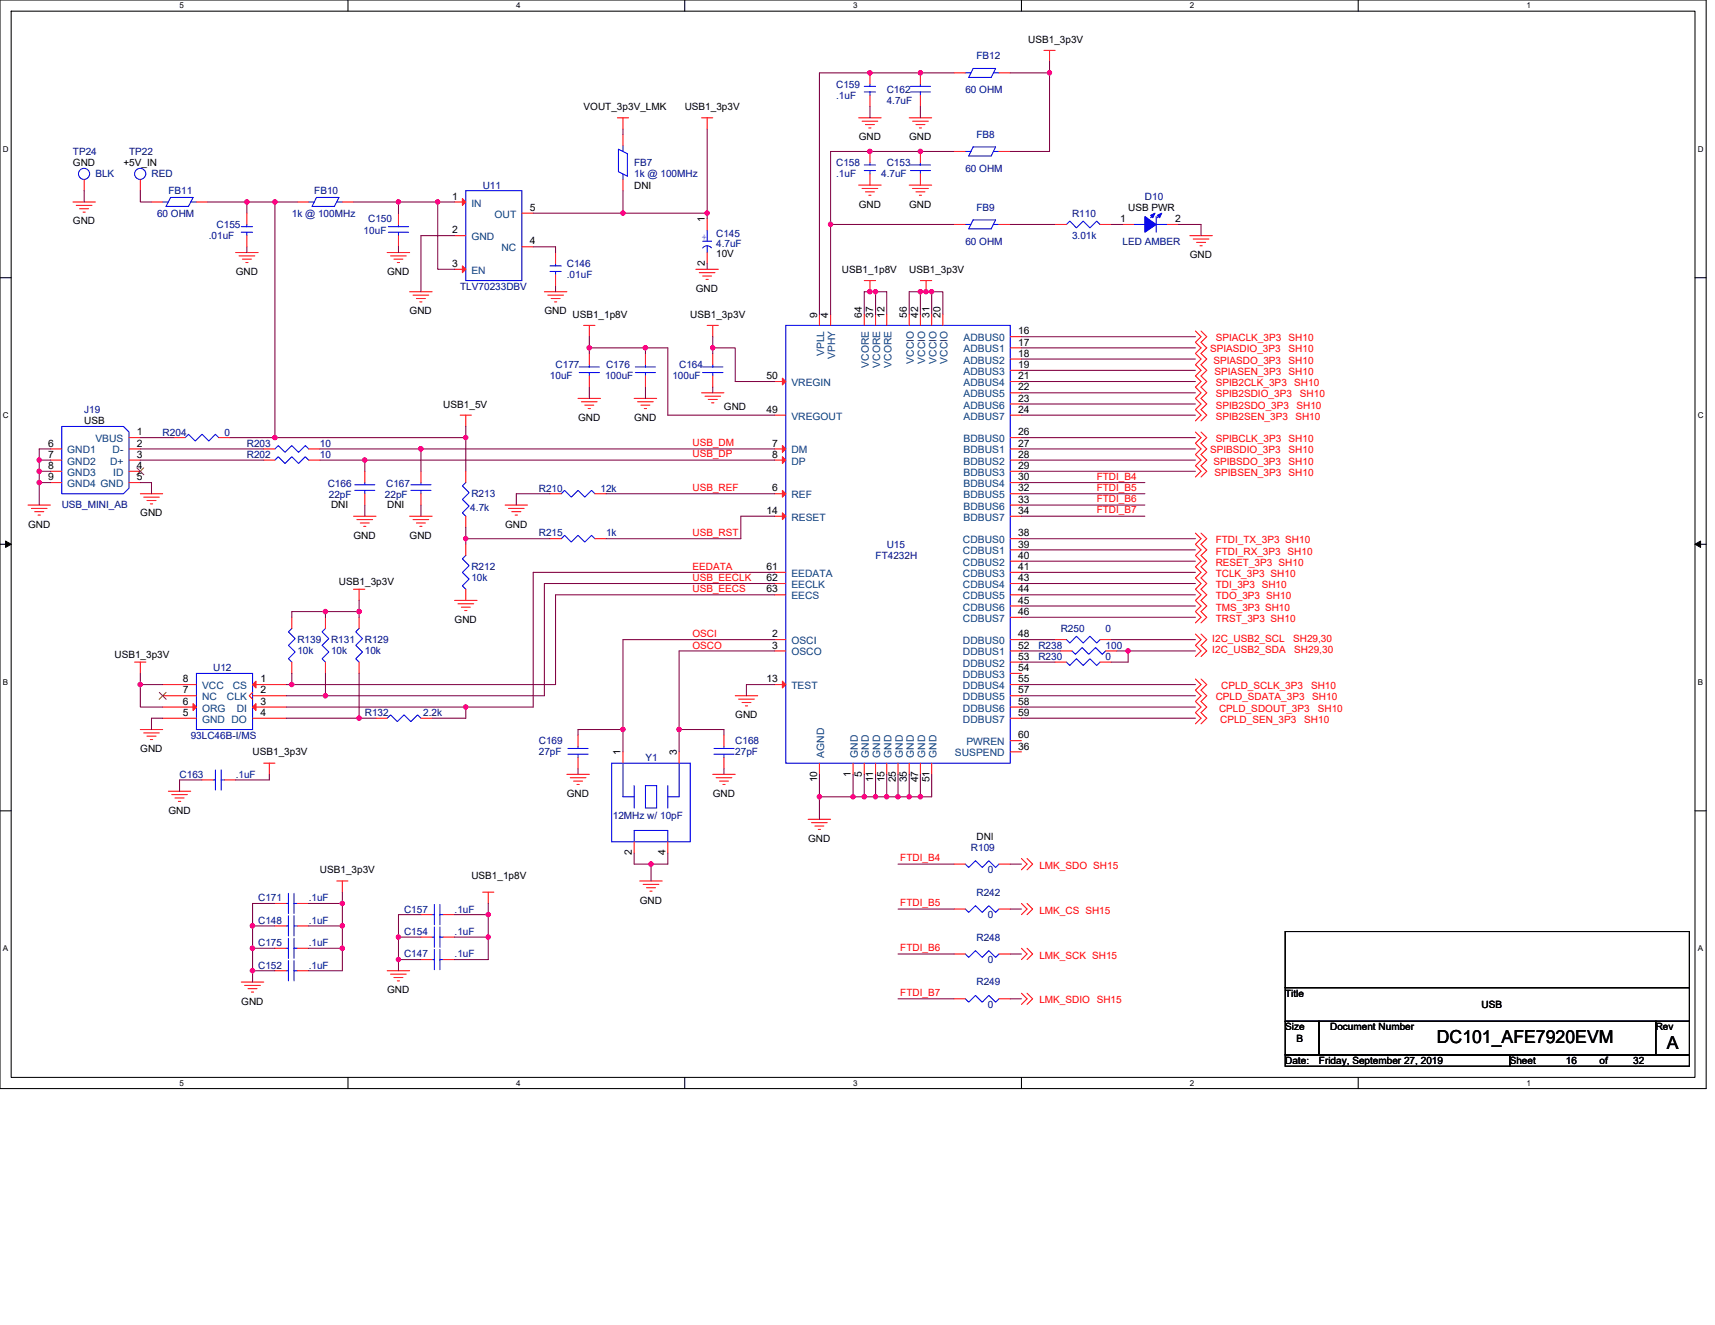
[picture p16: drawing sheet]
<svg xmlns="http://www.w3.org/2000/svg" width="279mm" height="216mm" viewBox="0 0 279 216" stroke-linecap="round" stroke-linejoin="round" font-family="sans-serif">
<defs><g id="words">
<g font-size="2.9">
<text x="234.1" y="169.9">DC101_AFE7920EVM</text>
<text x="271.6" y="170.9">A</text>
</g>
<g font-size="1.7">
<text x="73.7" y="32.5">1</text>
<text x="86.3" y="34.4">5</text>
<text x="73.7" y="38">2</text>
<text x="86.3" y="39.8">4</text>
<text x="114.8" y="36.2" transform="rotate(-90 114.8 36.2)">1</text>
<text x="182.5" y="36.2">1</text>
<text x="191.5" y="36.2">2</text>
<text x="73.7" y="43.5">3</text>
<text x="114.8" y="43.3" transform="rotate(-90 114.8 43.3)">2</text>
<text x="133.1" y="51.8" transform="rotate(-90 133.1 51.8)">9</text>
<text x="134.9" y="51.8" transform="rotate(-90 134.9 51.8)">4</text>
<text x="140.4" y="51.8" transform="rotate(-90 140.4 51.8)">64</text>
<text x="142.3" y="51.8" transform="rotate(-90 142.3 51.8)">37</text>
<text x="144.1" y="51.8" transform="rotate(-90 144.1 51.8)">12</text>
<text x="147.7" y="51.8" transform="rotate(-90 147.7 51.8)">56</text>
<text x="149.6" y="51.8" transform="rotate(-90 149.6 51.8)">42</text>
<text x="151.4" y="51.8" transform="rotate(-90 151.4 51.8)">31</text>
<text x="153.2" y="51.8" transform="rotate(-90 153.2 51.8)">20</text>
<text x="165.9" y="54.5">16</text>
<text x="165.9" y="56.3">17</text>
<text x="165.9" y="58.1">18</text>
<text x="165.9" y="60">19</text>
<text x="124.9" y="61.8">50</text>
<text x="165.9" y="65.4">23</text>
<text x="165.9" y="61.8">21</text>
<text x="165.9" y="63.6">22</text>
<text x="22.3" y="70.9">1</text>
<text x="124.9" y="67.3">49</text>
<text x="165.9" y="67.3">24</text>
<text x="165.9" y="70.9">26</text>
<text x="7.9" y="72.8">6</text>
<text x="7.9" y="74.6">7</text>
<text x="7.9" y="76.4">8</text>
<text x="22.3" y="72.8">2</text>
<text x="22.3" y="76.4">4</text>
<text x="22.3" y="74.6">3</text>
<text x="125.8" y="72.8">7</text>
<text x="125.8" y="74.6">8</text>
<text x="165.9" y="76.4">29</text>
<text x="165.9" y="72.8">27</text>
<text x="165.9" y="74.6">28</text>
<text x="7.9" y="78.3">9</text>
<text x="22.3" y="78.3">5</text>
<text x="124.9" y="83.7">14</text>
<text x="125.8" y="80.1">6</text>
<text x="165.9" y="80.1">32</text>
<text x="165.9" y="78.3">30</text>
<text x="165.9" y="81.9">33</text>
<text x="165.9" y="83.7">34</text>
<text x="165.9" y="87.4">38</text>
<text x="165.9" y="89.2">39</text>
<text x="124.9" y="92.9">61</text>
<text x="124.9" y="94.7">62</text>
<text x="165.9" y="91.1">40</text>
<text x="165.9" y="92.9">41</text>
<text x="165.9" y="94.7">43</text>
<text x="124.9" y="96.5">63</text>
<text x="165.9" y="98.4">45</text>
<text x="165.9" y="96.5">44</text>
<text x="165.9" y="100.2">46</text>
<text x="125.8" y="103.8">2</text>
<text x="125.8" y="105.7">3</text>
<text x="165.9" y="103.8">48</text>
<text x="165.9" y="105.7">52</text>
<text x="165.9" y="107.5">53</text>
<text x="29.8" y="113">7</text>
<text x="29.8" y="111.2">8</text>
<text x="42.4" y="113">2</text>
<text x="42.4" y="111.2">1</text>
<text x="124.9" y="111.2">13</text>
<text x="165.9" y="111.2">55</text>
<text x="165.9" y="113">57</text>
<text x="165.9" y="109.3">54</text>
<text x="29.8" y="116.6">5</text>
<text x="29.8" y="114.8">6</text>
<text x="42.4" y="114.8">3</text>
<text x="42.4" y="116.6">4</text>
<text x="165.9" y="114.8">58</text>
<text x="165.9" y="116.6">59</text>
<text x="101.1" y="123.1" transform="rotate(-90 101.1 123.1)">1</text>
<text x="110.3" y="123.1" transform="rotate(-90 110.3 123.1)">3</text>
<text x="165.9" y="120.3">60</text>
<text x="165.9" y="122.1">36</text>
<text x="133.1" y="127.5" transform="rotate(-90 133.1 127.5)">10</text>
<text x="138.6" y="126.6" transform="rotate(-90 138.6 126.6)">1</text>
<text x="140.4" y="126.6" transform="rotate(-90 140.4 126.6)">5</text>
<text x="142.3" y="127.5" transform="rotate(-90 142.3 127.5)">11</text>
<text x="144.1" y="127.5" transform="rotate(-90 144.1 127.5)">15</text>
<text x="145.9" y="127.5" transform="rotate(-90 145.9 127.5)">25</text>
<text x="147.7" y="127.5" transform="rotate(-90 147.7 127.5)">35</text>
<text x="149.6" y="127.5" transform="rotate(-90 149.6 127.5)">47</text>
<text x="151.4" y="127.5" transform="rotate(-90 151.4 127.5)">51</text>
<text x="102.9" y="139.4" transform="rotate(-90 102.9 139.4)">2</text>
<text x="108.4" y="139.4" transform="rotate(-90 108.4 139.4)">4</text>
</g>
<g font-size="1.7" fill="#004080">
<text x="76.8" y="33.7">IN</text>
<text x="80.6" y="35.5">OUT</text>
<text x="76.8" y="39.1">GND</text>
<text x="81.7" y="41">NC</text>
<text x="76.8" y="44.6">EN</text>
<text x="134.3" y="58" transform="rotate(-90 134.3 58)">VPLL</text>
<text x="136.1" y="58.5" transform="rotate(-90 136.1 58.5)">VPHY</text>
<text x="141.6" y="59.9" transform="rotate(-90 141.6 59.9)">VCORE</text>
<text x="143.4" y="59.9" transform="rotate(-90 143.4 59.9)">VCORE</text>
<text x="145.2" y="59.9" transform="rotate(-90 145.2 59.9)">VCORE</text>
<text x="148.9" y="59.2" transform="rotate(-90 148.9 59.2)">VCCIO</text>
<text x="150.7" y="59.2" transform="rotate(-90 150.7 59.2)">VCCIO</text>
<text x="152.5" y="59.2" transform="rotate(-90 152.5 59.2)">VCCIO</text>
<text x="154.4" y="59.2" transform="rotate(-90 154.4 59.2)">VCCIO</text>
<text x="157" y="55.6">ADBUS0</text>
<text x="157" y="57.4">ADBUS1</text>
<text x="157" y="59.2">ADBUS2</text>
<text x="128.9" y="62.9">VREGIN</text>
<text x="157" y="61.1">ADBUS3</text>
<text x="157" y="62.9">ADBUS4</text>
<text x="157" y="64.7">ADBUS5</text>
<text x="128.9" y="68.4">VREGOUT</text>
<text x="157" y="66.6">ADBUS6</text>
<text x="157" y="68.4">ADBUS7</text>
<text x="11" y="73.9">GND1</text>
<text x="11" y="75.7">GND2</text>
<text x="11" y="77.5">GND3</text>
<text x="15.5" y="72.1">VBUS</text>
<text x="17.9" y="75.7">D+</text>
<text x="18.4" y="73.9">D-</text>
<text x="18.4" y="77.5">ID</text>
<text x="128.9" y="73.9">DM</text>
<text x="128.9" y="75.7">DP</text>
<text x="157" y="72.1">BDBUS0</text>
<text x="157" y="77.5">BDBUS3</text>
<text x="157" y="73.9">BDBUS1</text>
<text x="157" y="75.7">BDBUS2</text>
<text x="11" y="79.4">GND4 GND</text>
<text x="128.9" y="81.2">REF</text>
<text x="157" y="81.2">BDBUS5</text>
<text x="157" y="79.4">BDBUS4</text>
<text x="157" y="83">BDBUS6</text>
<text x="128.9" y="84.9">RESET</text>
<text x="156.9" y="88.5">CDBUS0</text>
<text x="157" y="84.9">BDBUS7</text>
<text x="128.9" y="94">EEDATA</text>
<text x="128.9" y="95.8">EECLK</text>
<text x="156.9" y="90.3">CDBUS1</text>
<text x="156.9" y="92.2">CDBUS2</text>
<text x="156.9" y="94">CDBUS3</text>
<text x="156.9" y="95.8">CDBUS4</text>
<text x="128.9" y="97.7">EECS</text>
<text x="156.9" y="99.5">CDBUS6</text>
<text x="156.9" y="97.7">CDBUS5</text>
<text x="156.9" y="101.3">CDBUS7</text>
<text x="128.9" y="105">OSCI</text>
<text x="128.9" y="106.8">OSCO</text>
<text x="156.9" y="105">DDBUS0</text>
<text x="156.9" y="106.8">DDBUS1</text>
<text x="32.9" y="112.3">VCC</text>
<text x="37.9" y="112.3">CS</text>
<text x="128.9" y="112.3">TEST</text>
<text x="156.9" y="112.3">DDBUS4</text>
<text x="156.9" y="108.6">DDBUS2</text>
<text x="156.9" y="110.5">DDBUS3</text>
<text x="32.9" y="117.8">GND DO</text>
<text x="32.9" y="116">ORG</text>
<text x="32.9" y="114.1">NC</text>
<text x="37" y="114.1">CLK</text>
<text x="38.6" y="116">DI</text>
<text x="156.9" y="114.1">DDBUS5</text>
<text x="156.9" y="116">DDBUS6</text>
<text x="156.9" y="117.8">DDBUS7</text>
<text x="134.3" y="123.4" transform="rotate(-90 134.3 123.4)">AGND</text>
<text x="139.7" y="123.4" transform="rotate(-90 139.7 123.4)">GND</text>
<text x="141.6" y="123.4" transform="rotate(-90 141.6 123.4)">GND</text>
<text x="143.4" y="123.4" transform="rotate(-90 143.4 123.4)">GND</text>
<text x="145.2" y="123.4" transform="rotate(-90 145.2 123.4)">GND</text>
<text x="147.1" y="123.4" transform="rotate(-90 147.1 123.4)">GND</text>
<text x="148.9" y="123.4" transform="rotate(-90 148.9 123.4)">GND</text>
<text x="150.7" y="123.4" transform="rotate(-90 150.7 123.4)">GND</text>
<text x="152.5" y="123.4" transform="rotate(-90 152.5 123.4)">GND</text>
<text x="155.6" y="123.3">SUSPEND</text>
<text x="157.4" y="121.4">PWREN</text>
</g>
<g font-size="1.6" fill="#000080">
<text x="159.1" y="9.7">FB12</text>
<text x="136.2" y="14.3">C159</text>
<text x="136.2" y="16.1">.1uF</text>
<text x="144.5" y="15.2">C162</text>
<text x="144.5" y="17">4.7uF</text>
<text x="157.3" y="15.2">60 OHM</text>
<text x="159.1" y="22.5">FB8</text>
<text x="11.9" y="25.3">TP24</text>
<text x="15.5" y="28.9">BLK</text>
<text x="21" y="25.3">TP22</text>
<text x="24.7" y="28.9">RED</text>
<text x="103.3" y="28.9">1k @ 100MHz</text>
<text x="103.3" y="27.1">FB7</text>
<text x="136.2" y="27.1">C158</text>
<text x="136.2" y="28.9">.1uF</text>
<text x="143.6" y="28.9">4.7uF</text>
<text x="144.5" y="27.1">C153</text>
<text x="157.3" y="28">60 OHM</text>
<text x="25.6" y="35.3">60 OHM</text>
<text x="27.4" y="31.6">FB11</text>
<text x="47.5" y="35.3">1k @ 100MHz</text>
<text x="51.2" y="31.6">FB10</text>
<text x="78.6" y="30.7">U11</text>
<text x="159.1" y="34.4">FB9</text>
<text x="174.6" y="35.3">R110</text>
<text x="186.5" y="32.6">D10</text>
<text x="34" y="39">.01uF</text>
<text x="35.3" y="37.1">C155</text>
<text x="59.2" y="38.1">10uF</text>
<text x="60" y="36.2">C150</text>
<text x="116.7" y="38.6">C145</text>
<text x="116.7" y="40.2">4.7uF</text>
<text x="157.3" y="39.9">60 OHM</text>
<text x="174.6" y="39">3.01k</text>
<text x="182.9" y="39.9">LED AMBER</text>
<text x="75" y="47.2">TLV70233DBV</text>
<text x="92.4" y="43.5">C146</text>
<text x="92.4" y="45.4">.01uF</text>
<text x="90.5" y="60">C177</text>
<text x="98.7" y="60">C176</text>
<text x="110.6" y="60">C164</text>
<text x="89.6" y="61.8">10uF</text>
<text x="98.6" y="61.8">100uF</text>
<text x="109.5" y="61.8">100uF</text>
<text x="13.7" y="67.3">J19</text>
<text x="26.5" y="71">R204</text>
<text x="36.6" y="71">0</text>
<text x="40.2" y="72.8">R203</text>
<text x="40.2" y="74.6">R202</text>
<text x="52.1" y="72.8">10</text>
<text x="52.1" y="74.6">10</text>
<text x="10.1" y="82.8">USB_MINI_AB</text>
<text x="53.4" y="79.4">C166</text>
<text x="53.6" y="81.2">22pF</text>
<text x="62.7" y="81.2">22pF</text>
<text x="62.9" y="79.4">C167</text>
<text x="76.6" y="83.2">4.7k</text>
<text x="76.8" y="81">R213</text>
<text x="87.8" y="80.1">R210</text>
<text x="97.8" y="80.1">12k</text>
<text x="87.8" y="87.4">R215</text>
<text x="98.7" y="87.4">1k</text>
<text x="144.5" y="89.3">U15</text>
<text x="76.8" y="92.9">R212</text>
<text x="76.8" y="94.7">10k</text>
<text x="142.6" y="91.1">FT4232H</text>
<text x="48.5" y="104.8">R139</text>
<text x="48.5" y="106.6">10k</text>
<text x="53.9" y="104.8">R131</text>
<text x="53.9" y="106.6">10k</text>
<text x="59.4" y="104.8">R129</text>
<text x="59.4" y="106.6">10k</text>
<text x="169.2" y="105.7">R238</text>
<text x="169.2" y="107.5">R230</text>
<text x="172.8" y="103">R250</text>
<text x="180.1" y="103">0</text>
<text x="180.1" y="105.7">100</text>
<text x="180.1" y="107.5">0</text>
<text x="34.7" y="109.4">U12</text>
<text x="59.4" y="116.7">R132</text>
<text x="68.9" y="116.7">2.2k</text>
<text x="31.1" y="120.4">93LC46B-I/MS</text>
<text x="87.8" y="121.3">C169</text>
<text x="87.8" y="123.1">27pF</text>
<text x="105.2" y="124">Y1</text>
<text x="119.8" y="121.3">C168</text>
<text x="119.8" y="123.1">27pF</text>
<text x="29.3" y="126.7">C163</text>
<text x="38.4" y="126.7">.1uF</text>
<text x="99.8" y="133.5">12MHz w/ 10pF</text>
<text x="158.2" y="138.6">R109</text>
<text x="160.9" y="142.3">0</text>
<text x="42.1" y="146.9">C171</text>
<text x="50.3" y="146.9">.1uF</text>
<text x="65.8" y="148.7">C157</text>
<text x="74.1" y="148.7">.1uF</text>
<text x="159.1" y="145.9">R242</text>
<text x="160.9" y="149.6">0</text>
<text x="42.1" y="150.5">C148</text>
<text x="42.1" y="154.2">C175</text>
<text x="50.3" y="150.5">.1uF</text>
<text x="50.3" y="154.2">.1uF</text>
<text x="65.8" y="152.4">C154</text>
<text x="65.8" y="156">C147</text>
<text x="74.1" y="152.4">.1uF</text>
<text x="74.1" y="156">.1uF</text>
<text x="159.1" y="153.3">R248</text>
<text x="42.1" y="157.8">C152</text>
<text x="50.3" y="157.8">.1uF</text>
<text x="159.1" y="160.6">R249</text>
<text x="160.9" y="156.9">0</text>
<text x="160.9" y="164.2">0</text>
</g>
<g font-size="1.6">
<text x="167.5" y="7">USB1_3p3V</text>
<text x="95.1" y="17.9">VOUT_3p3V_LMK</text>
<text x="111.5" y="17.9">USB1_3p3V</text>
<text x="139.9" y="22.9">GND</text>
<text x="148.1" y="22.9">GND</text>
<text x="11.9" y="27.1">GND</text>
<text x="20.1" y="27.1">+5V_IN</text>
<text x="103.3" y="30.7">DNI</text>
<text x="139.9" y="33.8">GND</text>
<text x="148.1" y="33.8">GND</text>
<text x="183.8" y="34.4">USB PWR</text>
<text x="11.9" y="36.6">GND</text>
<text x="116.7" y="41.9">10V</text>
<text x="38.4" y="44.8">GND</text>
<text x="63.1" y="44.8">GND</text>
<text x="113.4" y="47.6">GND</text>
<text x="137.2" y="44.4">USB1_1p8V</text>
<text x="148.1" y="44.4">USB1_3p3V</text>
<text x="193.8" y="42.1">GND</text>
<text x="66.7" y="51.2">GND</text>
<text x="88.7" y="51.2">GND</text>
<text x="93.3" y="51.8">USB1_1p8V</text>
<text x="112.5" y="51.8">USB1_3p3V</text>
<text x="13.7" y="69.1">USB</text>
<text x="72.2" y="66.4">USB1_5V</text>
<text x="94.2" y="68.6">GND</text>
<text x="103.3" y="68.6">GND</text>
<text x="117.9" y="66.8">GND</text>
<text x="53.9" y="82.8">DNI</text>
<text x="63.1" y="82.8">DNI</text>
<text x="4.6" y="86">GND</text>
<text x="22.9" y="84.1">GND</text>
<text x="57.6" y="87.8">GND</text>
<text x="66.7" y="87.8">GND</text>
<text x="82.3" y="86">GND</text>
<text x="55.2" y="95.3">USB1_3p3V</text>
<text x="74.1" y="101.5">GND</text>
<text x="18.6" y="107.2">USB1_3p3V</text>
<text x="119.8" y="117.1">GND</text>
<text x="22.9" y="122.5">GND</text>
<text x="41.1" y="123.1">USB1_3p3V</text>
<text x="92.4" y="129.9">GND</text>
<text x="116.1" y="129.9">GND</text>
<text x="27.4" y="132.6">GND</text>
<text x="131.7" y="137.2">GND</text>
<text x="159.1" y="136.8">DNI</text>
<text x="52.1" y="142.3">USB1_3p3V</text>
<text x="76.8" y="143.2">USB1_1p8V</text>
<text x="104.2" y="147.2">GND</text>
<text x="63.1" y="161.9">GND</text>
<text x="39.3" y="163.7">GND</text>
<text x="209.4" y="162.4">Title</text>
<text x="209.4" y="167.9">Size</text>
<text x="216.7" y="167.9">Document Number</text>
<text x="241.4" y="164.2">USB</text>
<text x="269.7" y="167.9">Rev</text>
<text x="209.4" y="173.4">Date:</text>
<text x="211.2" y="169.7">B</text>
<text x="214.9" y="173.4">Friday, September 27, 2019</text>
<text x="246" y="173.4">Sheet</text>
<text x="255.1" y="173.4">16</text>
<text x="260.6" y="173.4">of</text>
<text x="266.1" y="173.4">32</text>
</g>
<text font-size="1.6" fill="#00f" x="114.3" y="39.1">+</text>
<g font-size="1.6" fill="#f00">
<text x="197.1" y="57.4">SPIASDIO_3P3</text>
<text x="197.7" y="59.3">SPIASDO_3P3</text>
<text x="198.1" y="55.6">SPIACLK_3P3</text>
<text x="209.9" y="55.6">SH10</text>
<text x="209.9" y="59.3">SH10</text>
<text x="209.9" y="57.4">SH10</text>
<text x="197.9" y="61.1">SPIASEN_3P3</text>
<text x="198.1" y="62.9">SPIB2CLK_3P3</text>
<text x="198.1" y="64.7">SPIB2SDIO_3P3</text>
<text x="209.9" y="61.1">SH10</text>
<text x="210.9" y="62.9">SH10</text>
<text x="211.8" y="64.7">SH10</text>
<text x="198.1" y="66.6">SPIB2SDO_3P3</text>
<text x="198.1" y="68.4">SPIB2SEN_3P3</text>
<text x="211" y="68.4">SH10</text>
<text x="211.2" y="66.6">SH10</text>
<text x="112.8" y="74.5">USB_DP</text>
<text x="112.8" y="72.7">USB_DM</text>
<text x="197.1" y="73.9">SPIBSDIO_3P3</text>
<text x="197.7" y="75.7">SPIBSDO_3P3</text>
<text x="197.9" y="77.6">SPIBSEN_3P3</text>
<text x="198.1" y="72.1">SPIBCLK_3P3</text>
<text x="209.9" y="72.1">SH10</text>
<text x="209.9" y="77.6">SH10</text>
<text x="209.9" y="75.7">SH10</text>
<text x="209.9" y="73.9">SH10</text>
<text x="112.8" y="80">USB_REF</text>
<text x="178.7" y="83.7">FTDI_B7</text>
<text x="178.7" y="81.8">FTDI_B6</text>
<text x="178.7" y="78.2">FTDI_B4</text>
<text x="178.7" y="80">FTDI_B5</text>
<text x="112.8" y="87.3">USB_RST</text>
<text x="198.1" y="88.5">FTDI_TX_3P3 SH10</text>
<text x="112.8" y="92.9">EEDATA</text>
<text x="112.8" y="94.6">USB_EECLK</text>
<text x="198.1" y="92.2">RESET_3P3 SH10</text>
<text x="198.1" y="94">TCLK_3P3 SH10</text>
<text x="198.1" y="95.8">TDI_3P3 SH10</text>
<text x="198.1" y="90.4">FTDI_RX_3P3 SH10</text>
<text x="112.8" y="96.5">USB_EECS</text>
<text x="198.1" y="97.7">TDO_3P3 SH10</text>
<text x="198.1" y="99.5">TMS_3P3 SH10</text>
<text x="198.1" y="101.3">TRST_3P3 SH10</text>
<text x="112.8" y="103.9">OSCI</text>
<text x="112.8" y="105.7">OSCO</text>
<text x="197.5" y="104.6">I2C_USB2_SCL</text>
<text x="197.5" y="106.4">I2C_USB2_SDA</text>
<text x="210.7" y="104.6">SH29,30</text>
<text x="210.9" y="106.4">SH29,30</text>
<text x="199" y="112.3">CPLD_SCLK_3P3</text>
<text x="213.6" y="112.3">SH10</text>
<text x="198.1" y="114.1">CPLD_SDATA_3P3</text>
<text x="198.6" y="116">CPLD_SDOUT_3P3</text>
<text x="198.8" y="117.8">CPLD_SEN_3P3</text>
<text x="212.5" y="117.8">SH10</text>
<text x="213.8" y="114.1">SH10</text>
<text x="214.7" y="116">SH10</text>
<text x="146.7" y="140.3">FTDI_B4</text>
<text x="169.3" y="141.6">LMK_SDO SH15</text>
<text x="146.7" y="147.7">FTDI_B5</text>
<text x="169.3" y="148.9">LMK_CS SH15</text>
<text x="146.7" y="155">FTDI_B6</text>
<text x="169.3" y="156.2">LMK_SCK SH15</text>
<text x="146.7" y="162.3">FTDI_B7</text>
<text x="169.3" y="163.5">LMK_SDIO SH15</text>
</g>
<g font-size="1.3">
<text x="29.3" y="1.4">5</text>
<text x="84.1" y="1.4">4</text>
<text x="139" y="1.4">3</text>
<text x="193.8" y="1.4">2</text>
<text x="248.7" y="1.4">1</text>
<text x=".5" y="24.7">D</text>
<text x="276.6" y="24.7">D</text>
<text x=".5" y="68.2">C</text>
<text x="276.6" y="68.2">C</text>
<text x=".5" y="111.6">B</text>
<text x="276.6" y="111.6">B</text>
<text x=".5" y="155">A</text>
<text x="276.6" y="155">A</text>
<text x="29.3" y="176.9">5</text>
<text x="84.1" y="176.9">4</text>
<text x="139" y="176.9">3</text>
<text x="193.8" y="176.9">2</text>
<text x="248.7" y="176.9">1</text>
</g>
</g></defs>
<path d="M0 0h278v177.4h-278zM1.8 1.8h274.3v173.8h-274.3z" fill="none" stroke="#000" stroke-width=".17"/>
<g fill="#fff">
<path d="M29.3 .2h.7v1.5h-.7z"/>
<path d="M29.3 175.7h.7v1.5h-.7z"/>
</g>
<path d="M56.7 0v1.8M56.7 175.6v1.8" fill="none" stroke="#000" stroke-width=".17"/>
<g fill="#fff">
<path d="M84.1 .2h.7v1.5h-.7z"/>
<path d="M84.1 175.7h.7v1.5h-.7z"/>
</g>
<path d="M111.5 0v1.8M111.5 175.6v1.8" fill="none" stroke="#000" stroke-width=".17"/>
<g fill="#fff">
<path d="M139 .2h.7v1.5h-.7z"/>
<path d="M139 175.7h.7v1.5h-.7z"/>
</g>
<path d="M166.4 0v1.8M166.4 175.6v1.8" fill="none" stroke="#000" stroke-width=".17"/>
<g fill="#fff">
<path d="M193.8 .2h.8v1.5h-.8z"/>
<path d="M193.8 175.7h.8v1.5h-.8z"/>
</g>
<path d="M221.3 0v1.8M221.3 175.6v1.8" fill="none" stroke="#000" stroke-width=".17"/>
<g fill="#fff">
<path d="M248.7 .2h.7v1.5h-.7z"/>
<path d="M248.7 175.7h.7v1.5h-.7z"/>
<path d="M.5 23.5h.9v1.5h-.9z"/>
<path d="M276.6 23.5h1v1.5h-1z"/>
<path d="M.5 67h.9v1.4h-.9z"/>
<path d="M276.6 67h1v1.4h-1z"/>
</g>
<path d="M0 45.3h1.8M276.1 45.3h1.9" fill="none" stroke="#000" stroke-width=".17"/>
<g fill="#fff">
<path d="M.5 110.4h.8v1.5h-.8z"/>
<path d="M276.6 110.4h.9v1.5h-.9z"/>
</g>
<path d="M0 88.7h1.8M276.1 88.7h1.9" fill="none" stroke="#000" stroke-width=".17"/>
<path d="M.9 88.2l.9 .5-.9 .5zM276.1 88.7l1-.5v1z" fill="#000" stroke="#000" stroke-width=".16"/>
<g fill="#fff">
<path d="M.5 153.8h.8v1.5h-.8z"/>
<path d="M276.6 153.8h.9v1.5h-.9z"/>
</g>
<path d="M0 132.1h1.8M276.1 132.1h1.9M209.4 151.8h65.8v9.1h-65.8zM209.4 160.9h65.8v5.5h-65.8zM209.4 166.4h5.5v5.5h-5.5zM209.4 171.9h36.6v1.8h-36.6zM214.9 166.4h54.8v5.5h-54.8zM246 171.9h29.2v1.8h-29.2zM269.7 166.4h5.5v5.5h-5.5z" fill="none" stroke="#000" stroke-width=".17"/>
<g fill="none" stroke="#f00" stroke-width=".17">
<path d="M100.6 19.2h1.8M101.5 19.2v1.8M114.3 19.2h1.8M115.2 19.2v1.8M139.9 19.2h3.7M140.4 19.7h2.6M141.7 11.9v1.8M141.7 15.5v1.9M148.1 19.2h3.7M148.7 19.7h2.5M149.9 11.9v1.8M149.9 15.5v1.9"/>
<path d="M155.4 11.9h1.9M162.8 11.9h1.8M170.1 8.2h1.8M171 8.2v1.9M11.9 32.9h3.6M12.4 33.5h2.6M13 34h1.4M13.5 34.6h.4M13.7 29.3v1.8M22.9 29.3v1.8M24.7 32.9h1.8M32 32.9h1.8"/>
<path d="M40.2 34.7v1.9M40.2 38.4v1.8M48.5 32.9h1.8M55.8 32.9h1.8M64.9 34.7v1.9M64.9 38.4v1.8M74.1 32.9h1.8M74.1 38.4h1.8M85 34.7h1.9M101.5 21.9v1.9M101.5 29.3v1.8M115.2 35.6v1.9"/>
<path d="M139.9 30.2h3.7M140.4 30.7h2.6M141 31.3h1.5M141 20.3h1.5M141.5 31.8h.4M141.5 20.8h.4M141.7 24.7v1.8M141.7 28.3v1.9M148.1 30.2h3.7M148.7 30.7h2.5M149.2 31.3h1.5M149.2 20.3h1.5"/>
<path d="M149.8 31.8h.3M149.8 20.8h.3M149.9 24.7v1.8M149.9 28.3v1.9M155.4 24.7h1.9M155.4 36.6h1.9M162.8 24.7h1.8M162.8 36.6h1.8M171.9 36.6h1.8M179.2 36.6h1.8M182.9 36.6h1.8M190.2 36.6h1.8"/>
<path d="M193.8 38.4h3.7M194.4 38.9h2.6M194.9 39.5h1.5M38.4 41.1h3.7M38.9 41.7h2.6M39.5 42.2h1.5M40 42.8h.4M63.1 41.1h3.6M63.6 41.7h2.6M64.2 42.2h1.4M64.7 42.8h.4M66.7 47.5h3.7"/>
<path d="M67.3 48.1h2.5M67.8 48.6h1.5M68.4 49.2h.3M74.1 43.9h1.8M85 40.2h1.9M88.7 47.5h3.7M89.2 48.1h2.6M89.8 48.6h1.4M90.3 49.2h.4M90.5 41.1v1.9M90.5 44.8v1.8M95.1 53h1.8"/>
<path d="M96 53v1.9M96 57.6v1.8M105.2 57.6v1.8M113.4 43.9h3.6M113.9 44.4h2.6M114.5 45h1.4M115 45.5h.4M115.2 41.1v1.9M115.2 53h1.8M116.1 53v1.9M116.1 57.6v1.8M133.5 51.2v1.8"/>
<path d="M135.3 51.2v1.8M140.8 45.7h1.8M140.8 51.2v1.8M141.7 45.7v1.8M142.6 51.2v1.8M144.5 51.2v1.8M148.1 51.2v1.8M149.9 45.7h1.9M149.9 51.2v1.8M150.9 45.7v1.8M151.8 51.2v1.8M153.6 51.2v1.8"/>
<path d="M164.6 54.9h1.8M164.6 56.7h1.8M164.6 58.5h1.8M194.8 53.9l.9 1-.9 .9 .9 .9-.9 .9 .9 .9-.9 .9 .9 .9-.9 1 .9 .9-.9 .9 .9 .9-.9 .9 .9 .9-.9 .9 .9 .9-.9 1M195.5 40h.4M195.7 53.9l.9 1-.9 .9 .9 .9-.9 .9 .9 .9-.9 .9 .9 .9-.9 1 .9 .9-.9 .9 .9 .9-.9 .9 .9 .9-.9 .9 .9 .9-.9 1M8.2 73.2h1.9M8.2 75h1.9M8.2 76.8h1.9M8.2 78.6h1.9M21 71.3h1.9M21 73.2h1.9"/>
<path d="M21 75h1.9M21 76.8h1.9M21 78.6h1.9M28.3 71.3h1.9M35.6 71.3h1.9M43 73.2h1.8M43 75h1.8M50.3 73.2h1.8M50.3 75h1.8M59.4 76.8v1.8M68.6 76.8v1.8M75 67.6h1.8"/>
<path d="M75.9 67.6v1.9M75.9 76.8v1.8M94.2 64.9h3.6M94.7 65.5h2.6M95.3 66h1.4M95.8 66.6h.4M96 61.3v1.8M103.3 64.9h3.7M103.9 65.5h2.5M104.4 66h1.5M105 66.6h.3M105.2 61.3v1.8"/>
<path d="M114.3 64h3.6M114.9 64.6h2.5M115.4 65.1h1.5M115.9 65.6h.4M116.1 61.3v1.8M126.2 73.2h1.8M126.2 75h1.8M126.2 67.6h1.8M126.2 62.2h1.8M164.6 60.3h1.8M164.6 65.8h1.8M164.6 62.2h1.8"/>
<path d="M164.6 67.6h1.8M164.6 71.3h1.8M164.6 64h1.8M164.6 76.8h1.8M164.6 73.2h1.8M164.6 75h1.8M164.6 78.6h1.8M194.8 70.4l.9 .9-.9 .9 .9 1-.9 .9 .9 .9-.9 .9 .9 .9-.9 .9M195.7 70.4l.9 .9-.9 .9 .9 1-.9 .9 .9 .9-.9 .9 .9 .9-.9 .9M4.6 82.3h3.6M5.1 82.8h2.6M5.7 83.4h1.4"/>
<path d="M6.2 83.9h.4M22.9 80.5h3.6M23.4 81h2.6M23.9 81.6h1.5M24.5 82.1h.4M57.6 84.1h3.7M57.6 96h1.8M58.1 84.7h2.6M58.5 96v1.8M58.7 85.2h1.5M59.2 85.8h.4M59.4 80.5v1.8"/>
<path d="M66.7 84.1h3.7M67.3 84.7h2.5M67.8 85.2h1.5M68.4 85.8h.3M68.6 80.5v1.8M74.1 97.8h3.6M74.6 98.4h2.6M75.2 98.9h1.4M75.7 99.5h.4M75.9 84.1v1.8M75.9 96v1.8M75.9 88.7v1.8"/>
<path d="M82.3 82.3h3.6M82.8 82.8h2.6M83.4 83.4h1.5M83.9 83.9h.4M89.6 80.5h1.8M89.6 87.8h1.8M96.9 80.5h1.8M96.9 87.8h1.8M126.2 80.5h1.8M126.2 84.1h1.8M126.2 93.3h1.8M126.2 95.1h1.8"/>
<path d="M126.2 96.9h1.8M164.6 80.5h1.8M164.6 82.3h1.8M164.6 84.1h1.8M164.6 87.8h1.8M164.6 89.6h1.8M164.6 91.4h1.8M164.6 93.3h1.8M164.6 98.7h1.8M164.6 96.9h1.8M164.6 95.1h1.8M194.8 86.9l.9 .9-.9 .9 .9 .9-.9 .9 .9 .9-.9 1 .9 .9-.9 .9 .9 .9-.9 .9 .9 .9-.9 .9 .9 .9-.9 1 .9 .9-.9 .9"/>
<path d="M195.7 86.9l.9 .9-.9 .9 .9 .9-.9 .9 .9 .9-.9 1 .9 .9-.9 .9 .9 .9-.9 .9 .9 .9-.9 .9 .9 .9-.9 1 .9 .9-.9 .9M21.9 107.9h1.9M22.9 118.9h3.6M22.9 107.9v1.8M23.4 119.4h2.6M23.9 120h1.5M26.5 117h5.5M26.5 115.2h5.5M26.5 113.4h5.5M26.5 111.5h5.5M41.1 111.5h5.5M41.1 112.8l-.5 .6 .5 .5"/>
<path d="M41.1 113.4h5.5M41.1 115.2h5.5M41.1 117h5.5M47.5 107.9v1.8M47.5 100.6v1.8M53 107.9v1.8M53 100.6v1.8M58.5 107.9v1.8M58.5 100.6v1.8M61.3 117h1.8M68.6 117h1.8M94.2 119.8v1.8"/>
<path d="M117.9 119.8v1.8M119.8 113.4h3.6M120.3 113.9h2.6M120.9 114.5h1.4M121.4 115h.4M126.2 104.2h1.8M126.2 106.1h1.8M126.2 111.5h1.8M164.6 104.2h1.8M164.6 111.5h1.8M164.6 113.4h1.8M164.6 115.2h1.8"/>
<path d="M164.6 117h1.8M164.6 106.1h1.8M164.6 100.6h1.8M164.6 107.9h1.8M164.6 109.7h1.8M171.9 107.9h1.8M171.9 104.2h1.8M172.8 106.1h1.8M179.2 107.9h1.8M179.2 104.2h1.8M180.1 106.1h1.8M194.8 103.3l.9 .9-.9 1 .9 .9-.9 .9"/>
<path d="M194.8 110.6l.9 .9-.9 1 .9 .9-.9 .9 .9 .9-.9 .9 .9 .9-.9 .9M195.7 103.3l.9 .9-.9 1 .9 .9-.9 .9M195.7 110.6l.9 .9-.9 1 .9 .9-.9 .9 .9 .9-.9 .9 .9 .9-.9 .9M24.5 120.5h.4M27.4 128.9h3.7M28 129.5h2.5M28.5 130h1.5M29.1 130.6h.3M32.9 127.1h1.8M36.6 127.1h1.8M43 124.4h1.8M43.9 124.4v1.8"/>
<path d="M92.4 126.2h3.6M92.9 126.7h2.6M93.5 127.3h1.4M94 127.8h.4M94.2 123.4v1.9M101.5 122.5v1.9M103.3 137.2v1.8M108.8 137.2v1.8M110.6 122.5v1.9M116.1 126.2h3.7M116.7 126.7h2.5M117.2 127.3h1.5"/>
<path d="M117.8 127.8h.3M117.9 123.4v1.9M131.7 133.5h3.6M132.2 134h2.6M132.8 134.6h1.4M133.3 135.1h.4M133.5 124.4v1.8M139 124.4v1.8M140.8 124.4v1.8M142.6 124.4v1.8M144.5 124.4v1.8M146.3 124.4v1.8"/>
<path d="M148.1 124.4v1.8M149.9 124.4v1.8M151.8 124.4v1.8M164.6 122.5h1.8M164.6 120.7h1.8M166.4 139.9l.9 .9-.9 .9M167.3 139.9l.9 .9-.9 .9M44.8 147.2h1.8M44.8 158.2h1.8M44.8 150.9h1.8M44.8 154.5h1.8M48.5 147.2h1.8"/>
<path d="M48.5 158.2h1.8M48.5 150.9h1.8M48.5 154.5h1.8M54.9 143.6h1.8M55.8 143.6v1.8M63.1 158.2h3.6M63.6 158.7h2.6M64.2 159.3h1.4M64.7 159.8h.4M68.6 152.7h1.8M68.6 156.4h1.8M68.6 149h1.8"/>
<path d="M72.2 152.7h1.9M72.2 156.4h1.9M72.2 149h1.9M78.6 145.4h1.9M79.5 145.4v1.8M104.2 143.6h3.7M104.8 144.1h2.5M105.3 144.7h1.5M105.9 145.2h.3M155.4 155.4h1.9M155.4 140.8h1.9M155.4 148.1h1.9"/>
<path d="M162.8 155.4h1.8M162.8 140.8h1.8M162.8 148.1h1.8M166.4 154.5l.9 .9-.9 1M166.4 147.2l.9 .9-.9 .9M167.3 154.5l.9 .9-.9 1M167.3 147.2l.9 .9-.9 .9M39.3 160h3.7M39.9 160.6h2.5M40.4 161.1h1.5M41 161.6h.3M155.4 162.8h1.9"/>
<path d="M162.8 162.8h1.8M166.4 161.8l.9 1-.9 .9M167.3 161.8l.9 1-.9 .9"/>
</g>
<g fill="none" stroke="#00f" stroke-width=".17">
<path d="M140.8 14.1h1.8M140.8 15h1.8M141.7 13.7v.4M141.7 15v.5M148.3 15h3.3M148.3 14.1h3.3M149.9 13.7v.4M149.9 15v.5M157.3 11.9h.9M158.5 11.2h3.7l-.7 1.4h-3.7zM161.8 11.9h1M26.5 32.9h.9"/>
<path d="M27.8 32.2h3.7l-.8 1.4h-3.6zM31.1 32.9h.9M39.3 36.9h1.8M39.3 37.8h1.8M40.2 36.6v.3M40.2 37.8v.6M50.3 32.9h.9M51.6 32.2h3.6l-.7 1.4h-3.7zM54.9 32.9h.9M63.3 37.8h3.3M63.3 36.9h3.3M64.9 36.6v.3"/>
<path d="M64.9 37.8v.6M75.9 31.1h9.1v14.6h-9.1zM100.8 24.3l1.4 .7v3.7l-1.4-.7zM101.5 28.3v1M101.5 23.8v.9M114.5 39.3h1.4M115.2 37.5v1.8M140.8 26.9h1.8M140.8 27.8h1.8M141.7 26.5v.4M141.7 27.8v.5M148.3 27.8h3.3"/>
<path d="M148.3 26.9h3.3M149.9 26.5v.4M149.9 27.8v.5M157.3 24.7h.9M157.3 36.6h.9M158.5 23.9h3.7l-.7 1.5h-3.7zM158.5 35.8h3.7l-.7 1.5h-3.7zM161.8 24.7h1M161.8 36.6h1M173.7 36.6l.6-.6 1.1 1.1 1.1-1.1 1.1 1.1 1.1-1.1 .5 .6M184.7 36.6h1.8M188 34.9l-.5 .6"/>
<path d="M188.4 35.3v2.5M188.4 36.6h1.8M189.1 34.9l-.6 .6M89.6 43.3h1.8M89.6 44.2h1.8M90.5 43v.3M90.5 44.2v.6M94.4 59.8h3.2M96 59.4v.4M103.5 59.8h3.3M105.2 59.4v.4M114.5 59.8h3.3"/>
<path d="M115.2 40v1.1M115.9 40.4a.92 .92 0 0 0-1.4 0M116.1 59.4v.4M128 53h36.6v71.4h-36.6zM10.1 69.5h10l.9 .9v9.1l-.9 1h-10zM30.2 71.3l.5-.5 1.1 1.1 1.1-1.1 1.1 1.1 1.1-1.1 .5 .5M44.8 73.2l.5-.6 1.1 1.1 1.1-1.1 1.1 1.1 1.1-1.1 .6 .6M44.8 75l.5-.6 1.1 1.1 1.1-1.1 1.1 1.1 1.1-1.1 .6 .6M57.8 79.9h3.3M57.8 79h3.3M59.4 78.6v.4M59.4 79.9v.6"/>
<path d="M66.9 79.9h3.3M66.9 79h3.3M68.6 78.6v.4M68.6 79.9v.6M75.9 78.6l-.6 .6 1.1 1.1-1.1 1.1 1.1 1.1-1.1 1.1 .6 .5M94.4 60.7h3.2M96 60.7v.6M103.5 60.7h3.3M105.2 60.7v.6M114.5 60.7h3.3M116.1 60.7v.6M75.9 90.5l-.6 .6 1.1 1.1-1.1 1.1 1.1 1.1-1.1 1.1 .6 .5"/>
<path d="M91.4 80.5l.6-.6 1.1 1.1 1.1-1.1 1.1 1.1 1.1-1.1 .5 .6M91.4 87.8l.6-.6 1.1 1.1 1.1-1.1 1.1 1.1 1.1-1.1 .5 .6M32 109.7h9.1v9.2h-9.1zM47.5 102.4l-.5 .6 1.1 1.1-1.1 1.1 1.1 1-1.1 1.1 .5 .6M53 102.4l-.5 .6 1.1 1.1-1.1 1.1 1.1 1-1.1 1.1 .5 .6M58.5 102.4l-.5 .6 1.1 1.1-1.1 1.1 1.1 1-1.1 1.1 .5 .6M63.1 117l.5-.5 1.1 1.1 1.1-1.1 1.1 1.1 1.1-1.1 .6 .5M173.7 107.9l.6 .5 1.1-1.1 1.1 1.1 1.1-1.1 1.1 1.1 .5-.5M173.7 104.2l.6 .6 1.1-1.1 1.1 1.1 1.1-1.1 1.1 1.1 .5-.6M174.6 106.1l.6 .5 1.1-1.1 1.1 1.1 1.1-1.1 1.1 1.1 .5-.5M34.7 127.1h.4M35.1 125.5v3.2"/>
<path d="M36 127.1h.6M36 125.5v3.2M92.5 122.9h3.3M92.5 122h3.3M94.2 121.6v.4M94.2 122.9v.5M99.7 124.4h12.8v12.8h-12.8zM101.5 124.4v5.4h1.8M103.3 128v3.7M103.3 137.2v-1.9h5.5v1.9M105.2 128h1.8v3.7h-1.8zM108.8 128v3.7"/>
<path d="M110.6 124.4v5.4h-1.8M116.3 122.9h3.3M116.3 122h3.3M117.9 121.6v.4M117.9 122.9v.5M46.6 147.2h.4M46.6 158.2h.4M46.6 150.9h.4M46.6 154.5h.4M47 145.6v3.3M47 156.5v3.3M47 149.2v3.3"/>
<path d="M47 152.9v3.3M47.9 147.2h.6M47.9 158.2h.6M47.9 150.9h.6M47.9 154.5h.6M47.9 145.6v3.3M47.9 156.5v3.3M47.9 149.2v3.3M47.9 152.9v3.3M70.4 152.7h.4M70.4 156.4h.4M70.4 149h.4"/>
<path d="M70.8 151v3.3M70.8 154.7v3.3M70.8 147.4v3.3M71.7 152.7h.5M71.7 156.4h.5M71.7 149h.5M71.7 151v3.3M71.7 154.7v3.3M71.7 147.4v3.3M157.3 155.4l.5 .6 1.1-1.1 1.1 1.1 1.1-1.1 1.1 1.1 .6-.6M157.3 140.8l.5 .6 1.1-1.1 1.1 1.1 1.1-1.1 1.1 1.1 .6-.6M157.3 148.1l.5 .6 1.1-1.1 1.1 1.1 1.1-1.1 1.1 1.1 .6-.6"/>
<path d="M157.3 162.8l.5 .5 1.1-1.1 1.1 1.1 1.1-1.1 1.1 1.1 .6-.5"/>
<circle cx="13.7" cy="28.3" r=".9"/>
<circle cx="22.8" cy="28.3" r=".9"/>
</g>
<g fill="#f00" stroke="#f00" stroke-width=".17">
<path d="M75.3 43.3l.6 .6-.6 .5z"/>
<path d="M75.3 32.4l.6 .5-.6 .6z"/>
<path d="M127.5 79.9l.5 .6-.5 .5z"/>
<path d="M127.5 72.6l.5 .6-.5 .5z"/>
<path d="M127.5 74.4l.5 .6-.5 .5z"/>
<path d="M127.5 83.6l.5 .5-.5 .6z"/>
<path d="M127.5 111l.5 .5-.5 .6z"/>
<path d="M127.5 61.6l.5 .6-.5 .5z"/>
<path d="M41.1 111.5l.6-.5v1.1z"/>
<path d="M41.1 115.2l.6-.5v1.1z"/>
<path d="M31.5 114.7l.5 .5-.5 .6z"/>
</g>
<path d="M22.3 76.2l1.1 1.2M23.4 76.2l-1.1 1.2M26 112.8l1.1 1.1M27.1 112.8l-1.2 1.1" fill="none" stroke="#804000" stroke-width=".16"/>
<g fill="#00f" stroke="#00f" stroke-width=".17">
<path d="M186.5 35.3l1.9 1.3-1.9 1.2z" fill-rule="evenodd"/>
<path d="M188.5 35.1l.8-.4-.4 .8z" fill-rule="evenodd"/>
<path d="M187.5 35.1l.7-.4-.4 .8z" fill-rule="evenodd"/>
</g>
<g fill="none" stroke="#800040" stroke-width=".17">
<path d="M141.7 17.4v1.8M149.9 17.4v1.8M155.4 11.9h-21.9v39.3M164.6 11.9h6.4M171 11.9v12.8h-6.4M171 10.1v1.8M13.7 31.1v1.8M22.9 31.1v1.8h1.8M33.8 32.9h11M40.2 32.9v1.8M44.8 32.9v38.4M44.8 32.9h3.7"/>
<path d="M57.6 32.9h7.3M64.9 32.9h6.4M64.9 32.9v1.8M71.3 32.9v11h2.8M71.3 32.9h2.8M74.1 38.4h-5.5v9.1M86.9 34.7h14.6M101.5 31.1v3.6M101.5 21v.9M101.5 34.7h13.7M115.2 34.7v.9M115.2 21v13.7"/>
<path d="M135.3 36.6h20.1M135.3 36.6v14.6M155.4 24.7h-20.1v11.9M164.6 36.6h7.3M181 36.6h1.9M192 36.6h3.7v1.8M40.2 40.2v.9M64.9 40.2v.9M86.9 40.2h3.6v.9M90.5 46.6v.9M96 56.7h9.2v.9M96 56.7v.9"/>
<path d="M96 54.9v1.8M105.2 56.7h3.6v10.9h17.4M115.2 43v.9M116.1 56.7v.9M116.1 54.9v1.8M116.1 56.7h3.7v5.5h6.4M142.6 47.5h-1.8v3.7M142.6 47.5v3.7M142.6 47.5h1.9v3.7M149.9 47.5v3.7M149.9 47.5h1.9M149.9 47.5h-1.8v3.7"/>
<path d="M151.8 47.5v3.7M151.8 47.5h1.8v3.7M166.4 58.5h28.4M166.4 56.7h28.4M166.4 54.9h28.4M6.4 76.8v1.8M6.4 75h1.8M6.4 75v1.8h1.8M6.4 78.6h1.8M6.4 78.6v3.7M8.2 73.2h-1.8v1.8M22.9 71.3h5.4"/>
<path d="M22.9 78.6h1.8v1.9M22.9 75h20.1M22.9 73.2h20.1M37.5 71.3h7.3M44.8 71.3h31.1M52.1 73.2h16.5v3.6M52.1 75h7.3M59.4 75h66.8M59.4 75v1.8M68.6 73.2h57.6M75.9 69.5v1.8M75.9 71.3v5.5"/>
<path d="M96 63.1v1.8M105.2 63.1v1.8M116.1 63.1v.9M166.4 78.6h20.1M166.4 60.3h28.4M166.4 76.8h28.4M166.4 75h28.4M166.4 73.2h28.4M166.4 71.3h28.4M166.4 62.2h28.4M166.4 64h28.4M166.4 67.6h28.4"/>
<path d="M166.4 65.8h28.4M53 99.7h-5.5v.9M53 99.7h5.5M53 99.7v.9M58.5 97.8v1.9M58.5 99.7v.9M59.4 82.3v1.8M68.6 82.3v1.8M75.9 87.8v.9M75.9 85.9v1.9M75.9 87.8h13.7M89.6 80.5h-5.5v1.8"/>
<path d="M98.7 80.5h27.5M126.2 96.9h-35.7v14.6h-43M126.2 84.1h-5.5v3.7h-22M126.2 93.3h-39.3v21.9h-11M126.2 95.1h-37.5v18.3h-35.7M166.4 84.1h20.1M166.4 82.3h20.1M166.4 80.5h20.1M166.4 91.4h28.4M166.4 93.3h28.4M166.4 95.1h28.4M166.4 96.9h28.4"/>
<path d="M166.4 98.7h28.4M166.4 87.8h28.4M166.4 89.6h28.4M22.9 111.5h3.6M22.9 111.5v3.7h3.6M22.9 109.7v1.8M26.5 117h-1.8v1.9M46.6 117h11.9M46.6 113.4h6.4M46.6 111.5h.9M46.6 115.2h29.3M47.5 109.7v1.8"/>
<path d="M53 109.7v3.7M58.5 109.7v7.3M58.5 117h2.8M75.9 115.2v1.8h-5.5M101.5 118.9h-7.3v.9M101.5 118.9v3.6M110.6 118.9v3.6M110.6 118.9h7.3v.9M126.2 106.1h-15.6v12.8M126.2 104.2h-24.7v14.7M126.2 111.5h-4.6v1.9M166.4 107.9h5.5"/>
<path d="M166.4 104.2h5.5M166.4 106.1h6.4M166.4 100.6h28.4M166.4 117h28.4M166.4 115.2h28.4M166.4 113.4h28.4M166.4 111.5h28.4M181 104.2h13.8M181.9 106.1h1.9M194.8 106.1h-11v1.8h-2.8M32.9 127.1h-3.6v1.8M43.9 126.2v.9h-5.5"/>
<path d="M94.2 125.3v.9M103.3 139v1.8h2.8M108.8 139v1.8h-2.7M117.9 125.3v.9M133.5 129.8h5.5M133.5 126.2v7.3M139 126.2v3.6M139 129.8h1.8M140.8 126.2v3.6M140.8 129.8h1.8M142.6 126.2v3.6M142.6 129.8h1.9"/>
<path d="M144.5 126.2v3.6M144.5 129.8h1.8M146.3 126.2v3.6M146.3 129.8h1.8M148.1 126.2v3.6M148.1 129.8h1.8M149.9 126.2v3.6M151.8 126.2v3.6h-1.9M41.1 154.5h3.7M41.1 150.9h3.7M41.1 150.9v3.6M41.1 158.2v1.8"/>
<path d="M41.1 158.2h3.7M41.1 154.5v3.7M44.8 147.2h-3.7v3.7M50.3 154.5h5.5M50.3 150.9h5.5M50.3 147.2h5.5M55.8 147.2v3.7M55.8 154.5v3.7h-5.5M55.8 145.4v1.8M55.8 150.9v3.6M64.9 152.7v3.7M64.9 156.4v1.8"/>
<path d="M64.9 156.4h3.7M64.9 152.7h3.7M68.6 149h-3.7v3.7M74.1 152.7h5.4M74.1 149h5.4M79.5 149v3.7M79.5 152.7v3.7h-5.4M79.5 147.2v1.8M106.1 140.8v2.8M146.3 140.8h9.1M146.3 148.1h9.1M146.3 155.4h9.1"/>
<path d="M164.6 140.8h1.8M164.6 148.1h1.8M164.6 155.4h1.8M146.3 162.8h9.1M164.6 162.8h1.8"/>
</g>
<g fill="#f0f" stroke="#f0f" stroke-width=".17">
<circle cx="75.9" cy="87.8" r=".35"/>
<circle cx="47.5" cy="111.5" r=".35"/>
<circle cx="75.9" cy="71.3" r=".35"/>
<circle cx="44.8" cy="71.3" r=".36"/>
<circle cx="71.3" cy="32.9" r=".35"/>
<circle cx="64.9" cy="32.9" r=".35"/>
<circle cx="44.8" cy="32.9" r=".36"/>
<circle cx="40.2" cy="32.9" r=".36"/>
<circle cx="22.8" cy="111.5" r=".36"/>
<circle cx="53" cy="99.7" r=".36"/>
<circle cx="133.5" cy="129.8" r=".35"/>
<circle cx="149.9" cy="24.7" r=".36"/>
<circle cx="141.7" cy="24.7" r=".36"/>
<circle cx="141.7" cy="11.9" r=".36"/>
<circle cx="110.6" cy="118.8" r=".36"/>
<circle cx="75.9" cy="115.2" r=".35"/>
<circle cx="59.4" cy="75" r=".36"/>
<circle cx="68.6" cy="73.1" r=".36"/>
<circle cx="96" cy="56.7" r=".36"/>
<circle cx="149.9" cy="11.9" r=".36"/>
<circle cx="141.7" cy="47.5" r=".36"/>
<circle cx="101.5" cy="118.8" r=".36"/>
<circle cx="106" cy="140.8" r=".36"/>
<circle cx="140.8" cy="129.8" r=".36"/>
<circle cx="139" cy="129.8" r=".35"/>
<circle cx="151.8" cy="47.5" r=".35"/>
<circle cx="148.1" cy="129.8" r=".35"/>
<circle cx="142.6" cy="129.8" r=".35"/>
<circle cx="150.9" cy="47.5" r=".36"/>
<circle cx="149.9" cy="47.5" r=".36"/>
<circle cx="116.1" cy="56.7" r=".35"/>
<circle cx="146.3" cy="129.8" r=".36"/>
<circle cx="144.4" cy="129.8" r=".35"/>
<circle cx="53" cy="113.4" r=".36"/>
<circle cx="58.5" cy="117" r=".36"/>
<circle cx="105.1" cy="56.7" r=".36"/>
<circle cx="55.8" cy="150.9" r=".36"/>
<circle cx="41.1" cy="158.2" r=".36"/>
<circle cx="41.1" cy="154.5" r=".36"/>
<circle cx="55.8" cy="147.2" r=".35"/>
<circle cx="41.1" cy="150.9" r=".36"/>
<circle cx="55.8" cy="154.5" r=".36"/>
<circle cx="6.4" cy="76.8" r=".36"/>
<circle cx="6.4" cy="75" r=".35"/>
<circle cx="6.4" cy="78.6" r=".35"/>
<circle cx="64.9" cy="156.3" r=".35"/>
<circle cx="64.9" cy="152.7" r=".35"/>
<circle cx="79.5" cy="152.7" r=".35"/>
<circle cx="79.5" cy="149" r=".35"/>
<circle cx="115.2" cy="34.7" r=".35"/>
<circle cx="101.5" cy="34.7" r=".35"/>
<circle cx="149.9" cy="129.8" r=".36"/>
<circle cx="135.3" cy="36.6" r=".36"/>
<circle cx="142.6" cy="47.5" r=".35"/>
<circle cx="183.8" cy="106.1" r=".35"/>
<circle cx="171" cy="11.9" r=".35"/>
<circle cx="58.5" cy="99.7" r=".36"/>
</g>
<use href="#words"/>
</svg>
